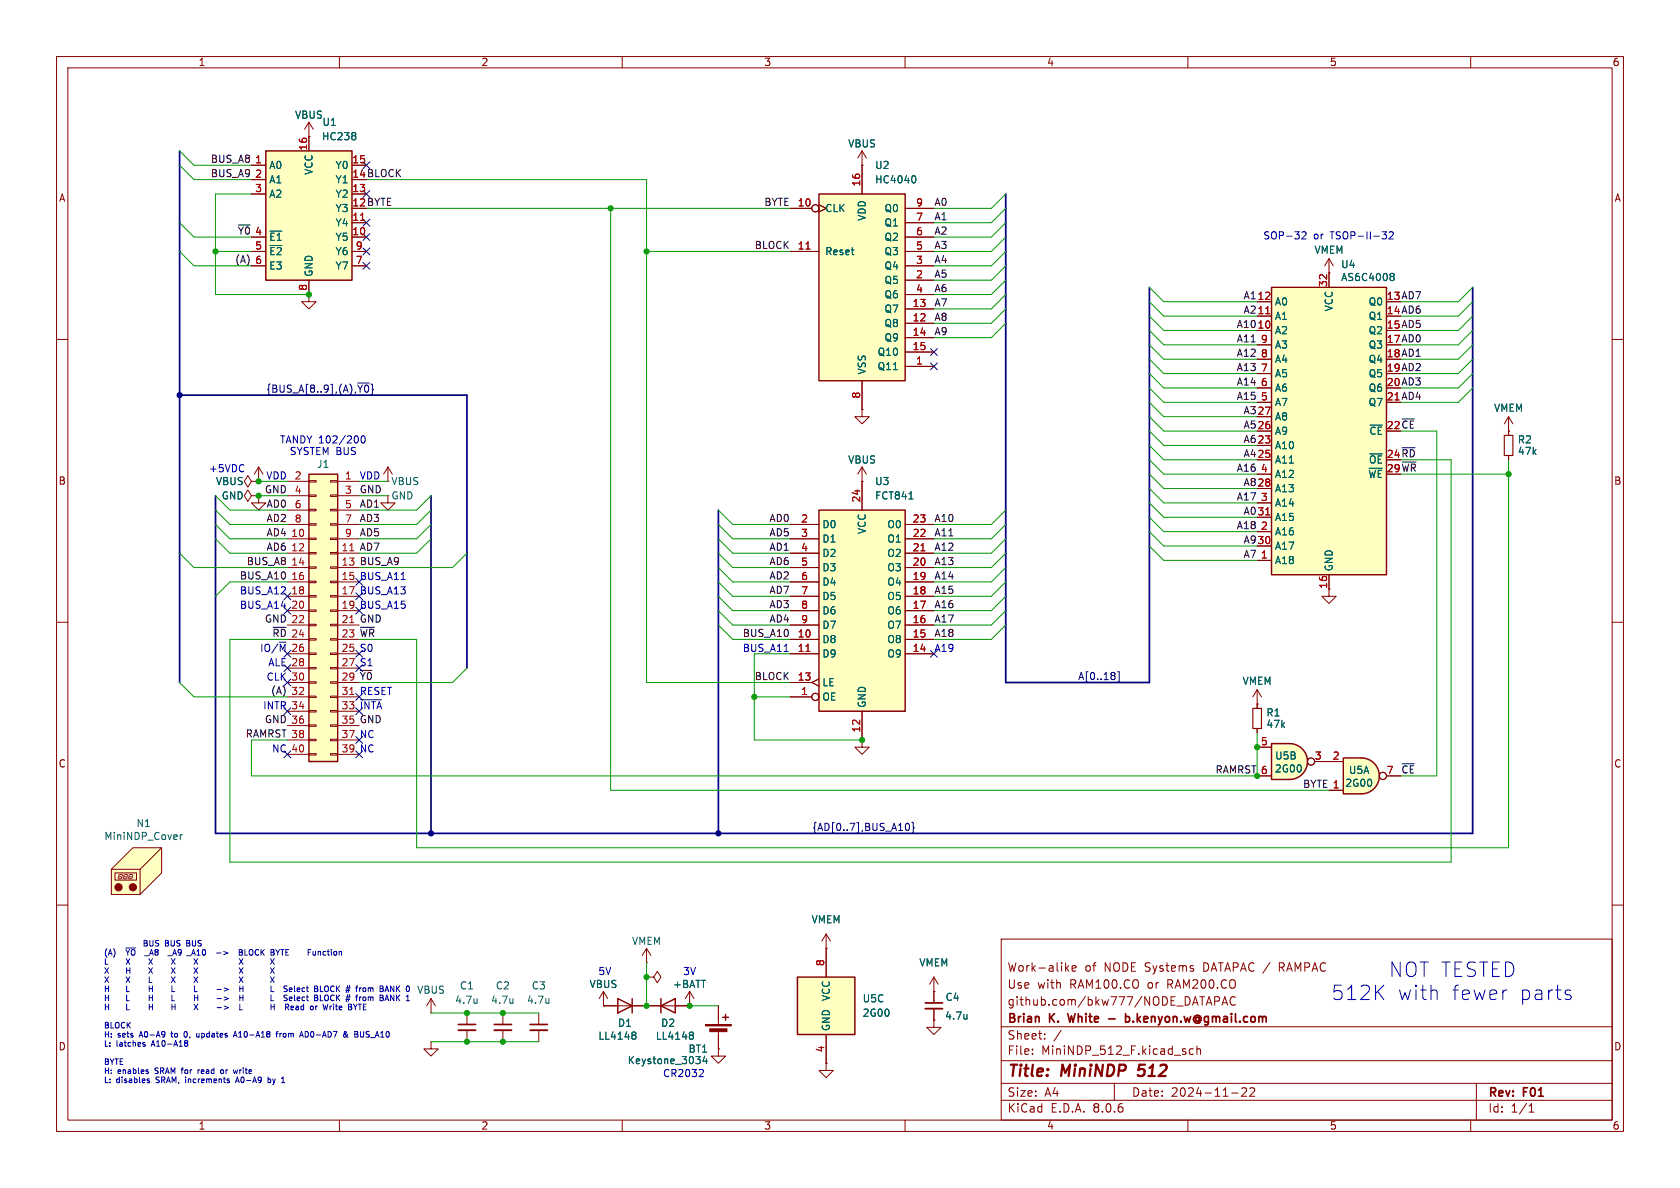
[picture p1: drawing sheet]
<svg xmlns="http://www.w3.org/2000/svg" width="297mm" height="210mm" viewBox="0 0 297 210" stroke-linecap="round" stroke-linejoin="round" font-family="sans-serif">
<defs><g id="words">
<g font-size="3.5" fill="#0000c2">
<text x="245.5" y="172.9">NOT TESTED</text>
<text x="235.4" y="177">512K</text>
<text x="247" y="177">with</text>
<text x="256.5" y="177">fewer</text>
<text x="268.5" y="177">parts</text>
</g>
<g font-size="2.8" fill="#840000">
<text x="178" y="190.9">Title:</text>
<text x="187.7" y="190.9">MiniNDP</text>
<text x="202.1" y="190.9">512</text>
</g>
<g font-size="2.1" fill="#840000">
<text x="178" y="172">Work-alike</text>
<text x="191.7" y="172">of</text>
<text x="195.2" y="172">NODE Systems</text>
<text x="213" y="172">DATAPAC /</text>
<text x="226.7" y="172">RAMPAC</text>
<text x="178" y="178">github.com/bkw777/NODE_DATAPAC</text>
<text x="178" y="175">Use</text>
<text x="183.4" y="175">with</text>
<text x="189.2" y="175">RAM100.CO</text>
<text x="203" y="175">or</text>
<text x="206.6" y="175">RAM200.CO</text>
<text x="178" y="184">Sheet:</text>
<text x="178" y="181.2">Brian</text>
<text x="185.6" y="181.2">K.</text>
<text x="189.6" y="181.2">White</text>
<text x="200.8" y="181.2">b.kenyon.w@gmail.com</text>
<text x="178" y="186.7">File:</text>
<text x="184.1" y="186.7">MiniNDP_512_F.kicad_sch</text>
<text x="178" y="196.9">KiCad</text>
<text x="178" y="194.1">Size:</text>
<text x="184.7" y="194.1">A4</text>
<text x="185.7" y="196.9">E.D.A.</text>
<text x="193.3" y="196.9">8.0.6</text>
<text x="200" y="194.1">Date:</text>
<text x="207" y="194.1">2024-11-22</text>
<text x="263" y="194.3">Rev:</text>
<text x="263" y="196.9">Id:</text>
<text x="267.1" y="196.9">1/1</text>
<text x="269.4" y="194.3">F01</text>
</g>
<g font-size="1.8" fill="#840000">
<text x="35" y="11.9">1</text>
<text x="85" y="11.9">2</text>
<text x="135" y="11.9">3</text>
<text x="185" y="11.9">4</text>
<text x="235" y="11.9">5</text>
<text x="285" y="11.9">6</text>
<text x="10.3" y="35.9">A</text>
<text x="62.2" y="31.5">14 BLOCK</text>
<text x="285.3" y="35.9">A</text>
<text x="62.2" y="36.6">12 BYTE</text>
<text x="245.1" y="53.1">13 AD7</text>
<text x="245.1" y="55.6">14 AD6</text>
<text x="245.1" y="58.2">15 AD5</text>
<text x="245.1" y="60.7">17 AD0</text>
<text x="245.1" y="63.2">18 AD1</text>
<text x="245.1" y="65.8">19 AD2</text>
<text x="245.1" y="68.3">20 AD3</text>
<text x="245.1" y="75.9">22 ~{CE}</text>
<text x="245.1" y="81">24 ~{RD}</text>
<text x="245.1" y="83.6">29 ~{WR}</text>
<text x="10.3" y="85.9">B</text>
<text x="285.3" y="85.9">B</text>
<text x="234.7" y="104.2" transform="rotate(-90 234.7 104.2)">16</text>
<text x="10.3" y="135.9">C</text>
<text x="285.3" y="135.9">C</text>
<text x="10.3" y="185.9">D</text>
<text x="285.3" y="185.9">D</text>
<text x="35" y="199.9">1</text>
<text x="85" y="199.9">2</text>
<text x="135" y="199.9">3</text>
<text x="185" y="199.9">4</text>
<text x="235" y="199.9">5</text>
<text x="285" y="199.9">6</text>
</g>
<g font-size="1.8" fill="#006464">
<text x="52.1" y="21.2">VBUS</text>
<text x="56.9" y="22.5">U1</text>
<text x="56.8" y="25">HC238</text>
<text x="149.8" y="26.3">VBUS</text>
<text x="47.5" y="30.1">A0</text>
<text x="47.5" y="32.6">A1</text>
<text x="47.5" y="35.2">A2</text>
<text x="55.5" y="31" transform="rotate(-90 55.5 31)">VCC</text>
<text x="59.2" y="35.2">Y2</text>
<text x="59.2" y="32.6">Y1</text>
<text x="59.2" y="30.1">Y0</text>
<text x="154.6" y="30.1">U2</text>
<text x="154.6" y="32.6">HC4040</text>
<text x="59.2" y="40.2">Y4</text>
<text x="59.2" y="37.7">Y3</text>
<text x="145.8" y="37.7">CLK</text>
<text x="153.3" y="39.1" transform="rotate(-90 153.3 39.1)">VDD</text>
<text x="156.3" y="40.2">Q1</text>
<text x="156.3" y="37.7">Q0</text>
<text x="47.5" y="42.8">~{E1}</text>
<text x="47.5" y="45.3">~{E2}</text>
<text x="47.5" y="47.9">E3</text>
<text x="59.2" y="42.8">Y5</text>
<text x="59.2" y="47.9">Y7</text>
<text x="59.2" y="45.3">Y6</text>
<text x="145.8" y="45.3">Reset</text>
<text x="156.3" y="47.9">Q4</text>
<text x="156.3" y="45.3">Q3</text>
<text x="156.3" y="42.8">Q2</text>
<text x="232.3" y="45.1">VMEM</text>
<text x="237" y="47.6">U4</text>
<text x="55.5" y="49" transform="rotate(-90 55.5 49)">GND</text>
<text x="156.3" y="50.4">Q5</text>
<text x="156.3" y="52.9">Q6</text>
<text x="237" y="49.9">AS6C4008</text>
<text x="156.3" y="58">Q8</text>
<text x="156.3" y="55.5">Q7</text>
<text x="225.3" y="59.3">A2</text>
<text x="225.3" y="56.7">A1</text>
<text x="225.3" y="54.2">A0</text>
<text x="235.8" y="55.1" transform="rotate(-90 235.8 55.1)">VCC</text>
<text x="241.9" y="54.2">Q0</text>
<text x="241.9" y="56.7">Q1</text>
<text x="241.9" y="59.3">Q2</text>
<text x="155.1" y="65.6">Q11</text>
<text x="155.1" y="63.1">Q10</text>
<text x="156.3" y="60.6">Q9</text>
<text x="225.3" y="64.4">A4</text>
<text x="225.3" y="61.8">A3</text>
<text x="241.9" y="61.8">Q3</text>
<text x="241.9" y="64.4">Q4</text>
<text x="153.3" y="66.3" transform="rotate(-90 153.3 66.3)">VSS</text>
<text x="225.3" y="72">A7</text>
<text x="225.3" y="69.4">A6</text>
<text x="225.3" y="66.9">A5</text>
<text x="241.9" y="66.9">Q5</text>
<text x="241.9" y="69.4">Q6</text>
<text x="241.9" y="72">Q7</text>
<text x="225.3" y="77.1">A9</text>
<text x="225.3" y="74.5">A8</text>
<text x="242" y="77.1">~{CE}</text>
<text x="264" y="73">VMEM</text>
<text x="56" y="82.9">J1</text>
<text x="149.8" y="82.1">VBUS</text>
<text x="225.3" y="79.6">A10</text>
<text x="225.3" y="82.1">A11</text>
<text x="241.9" y="82.1">~{OE}</text>
<text x="268.2" y="78.6">R2</text>
<text x="268.2" y="80.6">47k</text>
<text x="38.1" y="86">VBUS</text>
<text x="39.1" y="88.5">GND</text>
<text x="69.1" y="88.5">GND</text>
<text x="69.1" y="86">VBUS</text>
<text x="154.6" y="86">U3</text>
<text x="154.6" y="88.5">FCT841</text>
<text x="225.3" y="87.2">A13</text>
<text x="225.3" y="89.8">A14</text>
<text x="225.3" y="84.7">A12</text>
<text x="241.8" y="84.7">~{WE}</text>
<text x="145.3" y="93.6">D0</text>
<text x="153.3" y="94.5" transform="rotate(-90 153.3 94.5)">VCC</text>
<text x="156.8" y="93.6">O0</text>
<text x="225.3" y="94.8">A16</text>
<text x="225.3" y="92.3">A15</text>
<text x="145.3" y="96.1">D1</text>
<text x="145.3" y="98.7">D2</text>
<text x="145.3" y="101.2">D3</text>
<text x="156.8" y="101.2">O3</text>
<text x="156.8" y="98.7">O2</text>
<text x="156.8" y="96.1">O1</text>
<text x="225.3" y="99.9">A18</text>
<text x="225.3" y="97.4">A17</text>
<text x="235.8" y="101.1" transform="rotate(-90 235.8 101.1)">GND</text>
<text x="145.3" y="103.7">D4</text>
<text x="145.3" y="106.3">D5</text>
<text x="156.8" y="106.3">O5</text>
<text x="156.8" y="103.7">O4</text>
<text x="145.3" y="113.9">D8</text>
<text x="145.3" y="108.8">D6</text>
<text x="145.3" y="111.4">D7</text>
<text x="156.8" y="113.9">O8</text>
<text x="156.8" y="111.4">O7</text>
<text x="156.8" y="108.8">O6</text>
<text x="145.3" y="116.4">D9</text>
<text x="156.8" y="116.4">O9</text>
<text x="145.3" y="124.1">OE</text>
<text x="145.3" y="121.5">LE</text>
<text x="153.3" y="125.2" transform="rotate(-90 153.3 125.2)">GND</text>
<text x="219.6" y="121.3">VMEM</text>
<text x="223.8" y="126.8">R1</text>
<text x="223.8" y="128.9">47k</text>
<text x="225.3" y="136.8">2G00</text>
<text x="225.3" y="134.5">U5B</text>
<text x="238.4" y="137">U5A</text>
<text x="237.7" y="139.3">2G00</text>
<text x="18.3" y="148.7">MiniNDP_Cover</text>
<text x="24" y="146.4">N1</text>
<text x="111.6" y="167.2">VMEM</text>
<text x="143.4" y="163.4">VMEM</text>
<text x="162.4" y="171">VMEM</text>
<text x="73.6" y="175.9">VBUS</text>
<text x="80.4" y="177.6">4.7u</text>
<text x="81.2" y="175.1">C1</text>
<text x="86.7" y="177.6">4.7u</text>
<text x="87.6" y="175.1">C2</text>
<text x="93.1" y="177.6">4.7u</text>
<text x="93.9" y="175.1">C3</text>
<text x="104.1" y="174.9">VBUS</text>
<text x="118.9" y="174.9">+BATT</text>
<text x="146.9" y="177.1" transform="rotate(-90 146.9 177.1)">VCC</text>
<text x="152.4" y="179.9">2G00</text>
<text x="152.4" y="177.4">U5C</text>
<text x="167.1" y="177.1">C4</text>
<text x="105.7" y="184">LL4148</text>
<text x="109.1" y="181.7">D1</text>
<text x="115.8" y="184">LL4148</text>
<text x="116.8" y="181.7">D2</text>
<text x="146.9" y="182.4" transform="rotate(-90 146.9 182.4)">GND</text>
<text x="167" y="180.4">4.7u</text>
<text x="110.9" y="188.3">Keystone_3034</text>
<text x="121.6" y="186.3">BT1</text>
</g>
<g font-size="1.8" fill="#0f0f0f">
<text x="37.2" y="28.9">BUS_A8</text>
<text x="37.2" y="31.4">BUS_A9</text>
<text x="41.9" y="41.6">~{Y0}</text>
<text x="135" y="36.5">BYTE</text>
<text x="165.1" y="39">A1</text>
<text x="165.1" y="41.6">A2</text>
<text x="165.1" y="36.5">A0</text>
<text x="41.5" y="46.6">(A) 6</text>
<text x="133.3" y="44.1">BLOCK</text>
<text x="165.1" y="46.6">A4</text>
<text x="165.1" y="44.1">A3</text>
<text x="165.1" y="51.7">A6</text>
<text x="165.1" y="49.2">A5</text>
<text x="219.7" y="53">A112</text>
<text x="165.1" y="56.8">A8</text>
<text x="165.1" y="59.3">A9</text>
<text x="165.1" y="54.3">A7</text>
<text x="218.5" y="58.1">A10</text>
<text x="219.7" y="55.5">A211</text>
<text x="218.5" y="65.7">A13</text>
<text x="218.5" y="60.6">A11</text>
<text x="218.5" y="63.2">A12</text>
<text x="218.5" y="70.8">A15</text>
<text x="218.5" y="68.2">A14</text>
<text x="219.7" y="73.3">A327</text>
<text x="219.7" y="75.9">A526</text>
<text x="218.5" y="83.5">A16</text>
<text x="219.7" y="78.4">A623</text>
<text x="219.7" y="80.9">A425</text>
<text x="46.7" y="87.3">GND</text>
<text x="47" y="89.8">AD0</text>
<text x="63.5" y="87.3">GND</text>
<text x="63.5" y="89.8">AD1</text>
<text x="218.5" y="88.6">A17</text>
<text x="219.7" y="86">A828</text>
<text x="47" y="92.4">AD2</text>
<text x="47" y="94.9">AD4</text>
<text x="63.5" y="94.9">AD5</text>
<text x="63.5" y="92.4">AD3</text>
<text x="135.9" y="94.9">AD5</text>
<text x="135.9" y="92.4">AD0</text>
<text x="165.1" y="94.9">A11</text>
<text x="165.1" y="92.4">A10</text>
<text x="218.5" y="93.6">A18</text>
<text x="219.7" y="91.1">A031</text>
<text x="43.5" y="100">BUS_A8</text>
<text x="47" y="97.4">AD6</text>
<text x="63.5" y="97.4">AD7</text>
<text x="63.5" y="100">BUS_A9</text>
<text x="135.9" y="100">AD6</text>
<text x="135.9" y="97.4">AD1</text>
<text x="165.1" y="97.4">A12</text>
<text x="165.1" y="100">A13</text>
<text x="219.7" y="98.7">A7</text>
<text x="219.7" y="96.2">A930</text>
<text x="42.3" y="102.5">BUS_A10</text>
<text x="135.9" y="102.5">AD2</text>
<text x="135.9" y="105.1">AD7</text>
<text x="135.9" y="107.6">AD3</text>
<text x="165.1" y="102.5">A14</text>
<text x="165.1" y="105.1">A15</text>
<text x="165.1" y="107.6">A16</text>
<text x="46.7" y="110.1">GND 22</text>
<text x="63.5" y="112.7">~{WR}</text>
<text x="63.5" y="110.1">GND</text>
<text x="131.2" y="112.7">BUS_A10</text>
<text x="135.9" y="110.1">AD4</text>
<text x="165.1" y="110.1">A17</text>
<text x="165.1" y="112.7">A18</text>
<text x="47.8" y="122.8">(A) 32</text>
<text x="63.5" y="120.3">~{Y0}</text>
<text x="133.3" y="120.3">BLOCK</text>
<text x="43.3" y="130.5">RAMRST 38</text>
<text x="46.7" y="127.9">GND 36</text>
<text x="63.5" y="127.9">GND</text>
<text x="214.8" y="136.8">RAMRST</text>
<text x="247.6" y="136.8">~{CE}</text>
<text x="230.3" y="139.4">BYTE 1</text>
</g>
<g font-size="1.8" fill="#a90000">
<text x="45" y="29">1</text>
<text x="54.4" y="26.7" transform="rotate(-90 54.4 26.7)">16</text>
<text x="62.2" y="29">15</text>
<text x="45" y="31.5">2</text>
<text x="45" y="34">3</text>
<text x="62.2" y="34">13</text>
<text x="62.2" y="31.5">14</text>
<text x="152.1" y="33.1" transform="rotate(-90 152.1 33.1)">16</text>
<text x="45" y="41.7">4</text>
<text x="62.2" y="41.7">10</text>
<text x="62.2" y="39.1">11</text>
<text x="62.2" y="36.6">12</text>
<text x="140.9" y="36.6">10</text>
<text x="161.9" y="41.7">6</text>
<text x="161.9" y="39.1">7</text>
<text x="161.9" y="36.6">9</text>
<text x="45" y="44.2">5</text>
<text x="45" y="46.7">6</text>
<text x="62.8" y="46.7">7</text>
<text x="62.8" y="44.2">9</text>
<text x="140.9" y="44.2">11</text>
<text x="161.9" y="46.7">3</text>
<text x="161.9" y="44.2">5</text>
<text x="54.4" y="51.5" transform="rotate(-90 54.4 51.5)">8</text>
<text x="161.9" y="49.3">2</text>
<text x="161.9" y="51.8">4</text>
<text x="222.2" y="53.1">12</text>
<text x="234.7" y="50.8" transform="rotate(-90 234.7 50.8)">32</text>
<text x="245.1" y="53.1">13</text>
<text x="161.2" y="56.9">12</text>
<text x="161.2" y="54.4">13</text>
<text x="161.2" y="59.4">14</text>
<text x="222.2" y="58.2">10</text>
<text x="222.2" y="55.6">11</text>
<text x="245.1" y="55.6">14</text>
<text x="245.1" y="58.2">15</text>
<text x="161.2" y="62">15</text>
<text x="161.9" y="64.5">1</text>
<text x="222.8" y="65.8">7</text>
<text x="222.8" y="63.2">8</text>
<text x="222.8" y="60.7">9</text>
<text x="245.1" y="60.7">17</text>
<text x="245.1" y="63.2">18</text>
<text x="245.1" y="65.8">19</text>
<text x="152.1" y="70.6" transform="rotate(-90 152.1 70.6)">8</text>
<text x="222.8" y="70.9">5</text>
<text x="222.8" y="68.3">6</text>
<text x="245.1" y="70.9">21 AD4</text>
<text x="245.1" y="68.3">20</text>
<text x="245.1" y="70.9">21</text>
<text x="222.2" y="75.9">26</text>
<text x="222.2" y="73.4">27</text>
<text x="245.1" y="75.9">22</text>
<text x="222.2" y="78.5">23</text>
<text x="222.2" y="81">25</text>
<text x="222.8" y="83.6">4</text>
<text x="245.1" y="81">24</text>
<text x="245.1" y="83.6">29</text>
<text x="52" y="84.8">2</text>
<text x="52" y="87.4">4</text>
<text x="52" y="89.9">6</text>
<text x="60.9" y="84.8">1</text>
<text x="60.9" y="87.4">3</text>
<text x="60.9" y="89.9">5</text>
<text x="152.1" y="88.9" transform="rotate(-90 152.1 88.9)">24</text>
<text x="222.2" y="86.1">28</text>
<text x="222.8" y="88.6">3</text>
<text x="51.4" y="95">10</text>
<text x="52" y="92.5">8</text>
<text x="60.9" y="92.5">7</text>
<text x="60.9" y="95">9</text>
<text x="141.5" y="92.5">2</text>
<text x="141.5" y="95">3</text>
<text x="161.2" y="95">22</text>
<text x="161.2" y="92.5">23</text>
<text x="222.2" y="91.2">31</text>
<text x="222.8" y="93.7">2</text>
<text x="51.4" y="97.5">12</text>
<text x="51.4" y="100.1">14</text>
<text x="60.3" y="97.5">11</text>
<text x="60.3" y="100.1">13</text>
<text x="141.5" y="97.5">4</text>
<text x="141.5" y="100.1">5</text>
<text x="161.2" y="100.1">20</text>
<text x="161.2" y="97.5">21</text>
<text x="222.2" y="96.3">30</text>
<text x="222.8" y="98.8">1</text>
<text x="51.4" y="102.6">16</text>
<text x="51.4" y="105.2">18</text>
<text x="51.4" y="107.7">20</text>
<text x="60.3" y="102.6">15</text>
<text x="60.3" y="105.2">17</text>
<text x="60.3" y="107.7">19</text>
<text x="141.5" y="102.6">6</text>
<text x="141.5" y="105.2">7</text>
<text x="141.5" y="107.7">8</text>
<text x="161.2" y="107.7">17</text>
<text x="161.2" y="105.2">18</text>
<text x="161.2" y="102.6">19</text>
<text x="51.4" y="112.8">24</text>
<text x="60.3" y="110.2">21</text>
<text x="60.3" y="112.8">23</text>
<text x="140.9" y="112.8">10</text>
<text x="141.5" y="110.2">9</text>
<text x="161.2" y="112.8">15</text>
<text x="161.2" y="110.2">16</text>
<text x="60.3" y="115.3">25</text>
<text x="60.3" y="117.9">27</text>
<text x="140.9" y="115.3">11</text>
<text x="161.2" y="115.3">14</text>
<text x="60.3" y="120.4">29</text>
<text x="60.3" y="122.9">31</text>
<text x="60.3" y="125.5">33</text>
<text x="140.9" y="120.4">13</text>
<text x="141.5" y="122.9">1</text>
<text x="60.3" y="128">35</text>
<text x="60.3" y="130.6">37</text>
<text x="152.1" y="129.6" transform="rotate(-90 152.1 129.6)">12</text>
<text x="222.8" y="131.8">5</text>
<text x="60.3" y="133.1">39</text>
<text x="222.8" y="136.9">6</text>
<text x="232.3" y="134.4">3</text>
<text x="235.5" y="134.4">2</text>
<text x="245" y="136.9">7</text>
<text x="235.5" y="139.4">1</text>
<text x="145.8" y="170.9" transform="rotate(-90 145.8 170.9)">8</text>
<text x="145.8" y="186.1" transform="rotate(-90 145.8 186.1)">4</text>
</g>
<g font-size="1.8" fill="#0000c2">
<text x="223.2" y="42.5">SOP-32</text>
<text x="232.2" y="42.5">or</text>
<text x="235.3" y="42.5">TSOP-II-32</text>
<text x="36.8" y="83.6">+5VDC</text>
<text x="49.4" y="78.5">TANDY 102/200</text>
<text x="51.1" y="80.5">SYSTEM BUS</text>
<text x="47" y="84.8">VDD</text>
<text x="63.5" y="84.8">VDD</text>
<text x="42.3" y="105.2">BUS_A12</text>
<text x="42.3" y="107.7">BUS_A14</text>
<text x="63.5" y="105.2">BUS_A13</text>
<text x="63.5" y="102.6">BUS_A11</text>
<text x="63.5" y="107.7">BUS_A15</text>
<text x="48.1" y="112.7">~{RD}</text>
<text x="47.3" y="117.9">ALE 28</text>
<text x="63.5" y="117.9">S1</text>
<text x="63.5" y="115.3">S0</text>
<text x="131.2" y="115.3">BUS_A11</text>
<text x="165.1" y="115.3">A19</text>
<text x="46.4" y="125.5">INTR 34</text>
<text x="47" y="120.4">CLK 30</text>
<text x="63.5" y="125.5">~{INTA}</text>
<text x="63.5" y="122.9">RESET</text>
<text x="63.5" y="130.6">NC</text>
<text x="48" y="133.1">NC 40</text>
<text x="63.5" y="133.1">NC</text>
<text x="105.7" y="172.6">5V</text>
<text x="120.7" y="172.6">3V</text>
<text x="117.1" y="190.6">CR2032</text>
</g>
<g font-size="1.8" fill="#000084">
<text x="47" y="69.5">{BUS_A[8..9],(A),~{Y0}}</text>
<text x="45.9" y="115.3">IO/~{M}26</text>
<text x="190.5" y="120.3">A[0..18]</text>
<text x="143.5" y="147">{AD[0..7],BUS_A10}</text>
</g>
<g font-size="1.4" fill="#0000c2">
<text x="27.5" y="167.4">BUS</text>
<text x="31.5" y="167.4">BUS</text>
<text x="35.5" y="167.4">BUS</text>
<text x="18.3" y="169">(A) ~{YO}</text>
<text x="18.3" y="170.6">L X X X X X</text>
<text x="18.3" y="172.2">X H X X X X</text>
<text x="18.3" y="173.8">X X L X X X</text>
<text x="26" y="169">_A8</text>
<text x="30.6" y="169">_A9</text>
<text x="34.2" y="169">_A10</text>
<text x="39.8" y="169">-&gt;</text>
<text x="44.3" y="169">BLOCK</text>
<text x="48.1" y="170.6">X</text>
<text x="48.1" y="172.2">X</text>
<text x="48.1" y="173.8">X</text>
<text x="50.1" y="169">BYTE</text>
<text x="57.7" y="169">Function</text>
<text x="18.3" y="175.4">H L H L L -&gt;</text>
<text x="18.3" y="177">H L H L H -&gt;</text>
<text x="18.3" y="178.6">H L H H X -&gt;</text>
<text x="42.6" y="175.4">H</text>
<text x="42.6" y="177">H</text>
<text x="42.6" y="178.6">L</text>
<text x="48.4" y="178.6">H</text>
<text x="51.2" y="175.4">Select</text>
<text x="51.2" y="177">Select</text>
<text x="51.5" y="178.6">Read</text>
<text x="56.1" y="178.6">or</text>
<text x="56.9" y="175.4">BLOCK</text>
<text x="56.9" y="177">BLOCK</text>
<text x="58.7" y="178.6">Write</text>
<text x="62.7" y="175.4">#</text>
<text x="62.7" y="177">#</text>
<text x="63.4" y="178.6">BYTE</text>
<text x="64.7" y="175.4">from</text>
<text x="64.7" y="177">from</text>
<text x="69.2" y="175.4">BANK</text>
<text x="69.2" y="177">BANK</text>
<text x="18.3" y="181.9">BLOCK</text>
<text x="18.3" y="183.5">H:</text>
<text x="18.3" y="185.1">L:</text>
<text x="20.6" y="185.1">latches</text>
<text x="20.8" y="183.5">sets</text>
<text x="24.9" y="183.5">A0-A9</text>
<text x="27" y="185.1">A10-A18</text>
<text x="30.8" y="183.5">to</text>
<text x="33.3" y="183.5">0,</text>
<text x="35.7" y="183.5">updates</text>
<text x="42.6" y="183.5">A10-A18</text>
<text x="50.4" y="183.5">from</text>
<text x="54.8" y="183.5">AD0-AD7</text>
<text x="62.7" y="183.5">&amp;</text>
<text x="65" y="183.5">BUS_A10</text>
<text x="18.3" y="188.3">BYTE</text>
<text x="18.3" y="189.9">H:</text>
<text x="18.3" y="191.5">L:</text>
<text x="20.6" y="191.5">disables</text>
<text x="20.8" y="189.9">enables</text>
<text x="27.6" y="189.9">SRAM for</text>
<text x="27.8" y="191.5">SRAM,</text>
<text x="33.3" y="191.5">increments</text>
<text x="35.7" y="189.9">read</text>
<text x="40" y="189.9">or</text>
<text x="42.5" y="191.5">A0-A9</text>
<text x="42.5" y="189.9">write</text>
<text x="48.3" y="191.5">by</text>
</g>
<text font-size="1.4" fill="#006464" x="74.1" y="175.4">0</text>
</g></defs>
<g fill="none" stroke="#840000" stroke-width=".18">
<path d="M10 10h277v190h-277zM12 12h273v186h-273zM60 10v2M110 10v2M160 10v2M210 10v2M260 10v2M10 60h2M285 60h2M44.4 85.1l-.6-1-.6 1 .6 1 .6-1h1.3M45.7 85.1h.1M10 110h2"/>
<path d="M285 110h2M10 160h2M285 160h2M177 166h108v32h-108zM188.5 171.1l.5 .6M189 170.7l-.6 .6M189.5 171.2l.7-.1v-.3l-.5-.1-.2 .2 .1 .7h.6M214.7 177l.8-.1 .1-.2-.1-.4-.2-.1h-.6v1.5M216 177.7l.5-1.5 .5 1.5M216.2 177.3h.7M218.4 176.3a.6 .6 0 0 0-.8 0 .6 .6 0 0 0-.1 .8 .56 .56 0 0 0 .2 .5 .56 .56 0 0 0 .7 0M60 198v2"/>
<path d="M110 198v2M160 198v2M177 194.5h108M177 191.5h108M177 187.5h108M177 181.5h108M182.5 186.3v.1M182.5 185.5v.1M184.7 183.6v.1M184.7 182.8v.1M187.6 182.1l-1.3 2M197 191.5v3"/>
<path d="M210 198v2M211 185.5l-.5-.1-.3 .3v.4l.2 .2h.6M211.6 185.5l.2-.1 .4 .1v.9M211.6 184.9v1.5M217.7 193.2h1.2M219.5 192.4l.6-.1 .2 .1 .1 .3-.9 1.1h.9M221 192.4l.5-.1 .2 .1 .1 .3-.9 1.1h.9M260 198v2M261 191.5v6.5M270.3 196.6h.9M270.3 195.5l.4-.4v1.5"/>
</g>
<path d="M201.1 190l.3 .2M201.5 188.2l-.3 1 .1-.1" fill="none" stroke="#840000" stroke-width=".4"/>
<path d="M188.8 179.2l.3 1.5M199 179.2v1.5M199 179.8l.4-.1 .3 .3v.4l-.1 .2h-.6M196 180.1h1.1" fill="none" stroke="#840000" stroke-width=".3"/>
<path d="M54.6 83.8h5.1v50.8h-5.1z" fill="#ffffc2"/>
<g fill="none" stroke="#840000" stroke-width=".18">
<path d="M54.6 24.1h.1M54.6 21.6l-.8 1.3M54.6 21.6v2.5M54.6 21.6l.8 1.3M266.7 76.2v.8M50.8 85.1h3.8M50.8 95.3h3.8M50.8 97.8h3.8M50.8 87.6h3.8M50.8 90.2h3.8M50.8 92.7h3.8M54.6 97.7h1.3v.2h-1.3z"/>
<path d="M54.6 95.1h1.3v.3h-1.3zM54.6 92.6h1.3v.2h-1.3zM54.6 90h1.3v.3h-1.3zM54.6 87.5h1.3v.3h-1.3zM54.6 85h1.3v.2h-1.3zM58.4 97.7h1.3v.2h-1.3zM58.4 95.1h1.3v.3h-1.3zM58.4 92.6h1.3v.2h-1.3zM58.4 90h1.3v.3h-1.3zM58.4 87.5h1.3v.3h-1.3zM58.4 85h1.3v.2h-1.3zM59.7 85.1h3.8"/>
<path d="M59.7 95.3h3.8M59.7 97.8h3.8M59.7 87.6h3.8M59.7 90.2h3.8M59.7 92.7h3.8M266.7 80.5v.8M50.8 100.3h3.8M50.8 102.9h3.8M50.8 105.4h3.8M50.8 108h3.8M50.8 110.5h3.8M50.8 113h3.8"/>
<path d="M50.8 115.6h3.8M50.8 118.1h3.8M54.6 118h1.3v.2h-1.3zM54.6 115.4h1.3v.3h-1.3zM54.6 112.9h1.3v.3h-1.3zM54.6 110.4h1.3v.2h-1.3zM54.6 107.8h1.3v.3h-1.3zM54.6 105.3h1.3v.2h-1.3zM54.6 102.7h1.3v.3h-1.3zM54.6 100.2h1.3v.3h-1.3zM58.4 118h1.3v.2h-1.3zM58.4 115.4h1.3v.3h-1.3z"/>
<path d="M58.4 112.9h1.3v.3h-1.3zM58.4 110.4h1.3v.2h-1.3zM58.4 107.8h1.3v.3h-1.3zM58.4 105.3h1.3v.2h-1.3zM58.4 102.7h1.3v.3h-1.3zM58.4 100.2h1.3v.3h-1.3zM59.7 100.3h3.8M59.7 102.9h3.8M59.7 105.4h3.8M59.7 108h3.8M59.7 110.5h3.8M59.7 113h3.8"/>
<path d="M59.7 115.6h3.8M59.7 118.1h3.8M50.8 120.7h3.8M50.8 123.2h3.8M50.8 125.7h3.8M50.8 128.3h3.8M50.8 130.8h3.8M50.8 133.4h3.8M54.6 133.2h1.3v.3h-1.3zM54.6 130.7h1.3v.2h-1.3zM54.6 128.1h1.3v.3h-1.3zM54.6 125.6h1.3v.3h-1.3z"/>
<path d="M54.6 123.1h1.3v.2h-1.3zM54.6 120.5h1.3v.3h-1.3zM58.4 133.2h1.3v.3h-1.3zM58.4 130.7h1.3v.2h-1.3zM58.4 128.1h1.3v.3h-1.3zM58.4 125.6h1.3v.3h-1.3zM58.4 123.1h1.3v.2h-1.3zM58.4 120.5h1.3v.3h-1.3zM59.7 120.7h3.8M59.7 123.2h3.8M59.7 125.7h3.8M59.7 128.3h3.8"/>
<path d="M59.7 130.8h3.8M59.7 133.4h3.8"/>
</g>
<path d="M54.6 83.8h5.1v50.8h-5.1z" fill="none" stroke="#840000" stroke-width=".25"/>
<path d="M61.8 97.4h.8M61.8 110.1h.8M61.8 122.8h.8" fill="none" stroke="#a90000" stroke-width=".18"/>
<path d="M265.9 77h1.6v3.5h-1.6z" fill="none" stroke="#840000" stroke-width=".2"/>
<path d="M141 172.7h10.1v10.2h-10.1z" fill="#ffffc2"/>
<path d="M109.2 176.5l2.6 1.3-2.6 1.3zM111.8 176.5v2.6M141 172.7h10.1v10.2h-10.1z" fill="none" stroke="#840000" stroke-width=".25"/>
<g fill="none" stroke="#840000" stroke-width=".18">
<path d="M76.2 179.1h.1M76.2 176.5l-.8 1.3M76.2 176.5v2.6M76.2 176.5l.8 1.3M106.7 177.8h.1M106.7 175.3l-.8 1.2M106.7 175.3v2.5M106.7 175.3l.7 1.2M106.7 177.8h7.6M146 167.6v5.1M76.2 184.2v1.2h1.3l-1.3 1.3-1.3-1.3h1.3M76.2 184.2h.1"/>
<path d="M146 182.9v5.1"/>
</g>
<path d="M111.9 182.4h.3l.2 .3-.2 .3M111.9 183h.3M112.2 183l.2 .2v.3l-.2 .2h-.3" fill="none" stroke="#006464" stroke-width=".18"/>
<path d="M47 26.7h15.2v22.8h-15.2z" fill="#ffffc2"/>
<path d="M47 26.7h15.2v22.8h-15.2z" fill="none" stroke="#840000" stroke-width=".25"/>
<g fill="none" stroke="#840000" stroke-width=".18">
<path d="M44.4 29.2h2.6M44.4 34.3h2.6M44.4 31.8h2.6M54.6 24.1v2.6M62.2 29.2h2.6M62.2 39.4h2.6M62.2 34.3h2.6M44.4 41.9h2.6M44.4 44.5h2.6M44.4 47h2.6M54.6 52.1v1.2h1.3l-1.3 1.3-1.3-1.3h1.3M54.6 52.1h.1"/>
<path d="M54.6 49.5v2.6M62.2 41.9h2.6M62.2 44.5h2.6M62.2 47h2.6M152.4 72.4v1.3h1.3l-1.3 1.2-1.3-1.2h1.3M152.4 72.4h.1"/>
</g>
<path d="M63.7 39h.8" fill="none" stroke="#a90000" stroke-width=".18"/>
<path d="M62.8 23.6v.3M62.8 24.1v.5M47.7 40.9h2.1" fill="none" stroke="#006464" stroke-width=".18"/>
<path d="M23.5 149.9h5.1v4.4l-3.8 3.8h-5.1v-4.4z" fill="#ffffc2"/>
<g fill="none" stroke="#840000" stroke-width=".18">
<path d="M20.3 154.3h3.8v1.3h-3.8zM20.9 155v.2M21 155.3h.3M21 154.6v.3M21.1 155h.3M21.2 154.6h.3M21.5 155v.3M21.6 154.6v.3M21.8 155v.2M21.9 155.3h.4M21.9 154.6v.3M22 155h.3"/>
<path d="M22.1 154.6h.3M22.5 155l-.1 .3M22.6 154.6l-.1 .3M22.8 155l-.1 .2M22.8 155.3h.4M22.9 154.6l-.1 .3M22.9 155h.3M23 154.6h.3M23.4 155l-.1 .3M23.5 154.6l-.1 .3M23.5 149.9h5.1v4.4l-3.8 3.8h-5.1v-4.4zM24.8 153.7v4.4"/>
<path d="M28.6 149.9l-3.8 3.8h-5.1"/>
</g>
<g fill="#840000" stroke="#840000" stroke-width=".18">
<circle cx="21" cy="156.8" r=".63"/>
<circle cx="23.5" cy="156.8" r=".63"/>
</g>
<path d="M31.9 147.6v.8M32.2 147.6l-.3 .2" fill="none" stroke="#006464" stroke-width=".18"/>
<path d="M224.8 50.8h20.3v50.8h-20.3z" fill="#ffffc2"/>
<path d="M224.8 50.8h20.3v50.8h-20.3z" fill="none" stroke="#840000" stroke-width=".25"/>
<g fill="none" stroke="#840000" stroke-width=".18">
<path d="M222.2 58.4h2.6M222.2 55.9h2.6M222.2 53.3h2.6M234.9 48.3v2.5M222.2 78.7h2.6M222.2 76.2h2.6M222.2 73.7h2.6M222.2 71.1h2.6M222.2 68.6h2.6M222.2 66h2.6M222.2 63.5h2.6M222.2 61h2.6"/>
<path d="M222.2 99.1h2.6M222.2 94h2.6M222.2 81.3h2.6M222.2 86.4h2.6M222.2 88.9h2.6M222.2 96.5h2.6M222.2 91.4h2.6M222.2 83.8h2.6M234.9 101.6v2.5"/>
</g>
<path d="M223.8 55.5h.7M223.8 91h.7" fill="none" stroke="#a90000" stroke-width=".18"/>
<path d="M246 48.3h.2l.3 .3-.3 .3M246 48.9h.2M246.2 48.9l.3 .2v.3l-.2 .1-.3 .1" fill="none" stroke="#006464" stroke-width=".18"/>
<path d="M144.8 34.3h15.2v33h-15.2z" fill="#ffffc2"/>
<path d="M144.8 34.3h15.2v33h-15.2z" fill="none" stroke="#840000" stroke-width=".25"/>
<g fill="none" stroke="#840000" stroke-width=".18">
<path d="M139.7 36.8h3.8M144.8 36.2l1.2 .6-1.2 .7M152.4 29.2v5.1M160 36.8h5.1M160 39.4h5.1M139.7 44.5h5.1M160 44.5h5.1M160 57.2h5.1M160 54.6h5.1M160 59.7h5.1M160 49.5h5.1M160 47h5.1"/>
<path d="M160 52.1h5.1M160 41.9h5.1M152.4 67.3v5.1M160 64.8h5.1M160 62.2h5.1M68.6 82.6l.7 1.2M68.6 82.6v2.5M68.6 82.6l-.8 1.2"/>
<circle cx="144.1" cy="36.8" r=".63"/>
</g>
<path d="M142.5 44h.7" fill="none" stroke="#a90000" stroke-width=".18"/>
<path d="M161.6 31.1a.79 .79 0 0 1 0 1.2" fill="none" stroke="#006464" stroke-width=".18"/>
<path d="M144.8 90.2h15.2v35.5h-15.2z" fill="#ffffc2"/>
<path d="M144.8 90.2h15.2v35.5h-15.2z" fill="none" stroke="#840000" stroke-width=".25"/>
<g fill="none" stroke="#840000" stroke-width=".18">
<path d="M152.4 29.2h.1M152.4 26.7v2.5M152.4 26.7l-.8 1.2M152.4 26.7l.8 1.2M234.9 48.3h.1M234.9 45.7l-.7 1.3M234.9 45.7v2.6M234.9 45.7l.8 1.3M139.7 92.7h5.1M139.7 97.8h5.1M139.7 95.3h5.1M152.4 85.1v5.1"/>
<path d="M160 92.7h5.1M160 97.8h5.1M160 95.3h5.1M139.7 113h5.1M139.7 115.6h5.1M139.7 110.5h5.1M139.7 108h5.1M139.7 105.4h5.1M139.7 102.9h5.1M139.7 100.3h5.1M160 113h5.1M160 115.6h5.1"/>
<path d="M160 110.5h5.1M160 108h5.1M160 105.4h5.1M160 102.9h5.1M160 100.3h5.1M139.7 123.2h3.8M139.7 120.7h3.8M144.8 120l-1.3 .7 1.3 .6M152.4 125.7v5.1"/>
<circle cx="144.1" cy="123.2" r=".63"/>
</g>
<path d="M162.8 97.4h.7M142.5 115.2h.7" fill="none" stroke="#a90000" stroke-width=".18"/>
<path d="M160.7 88.2h.7" fill="none" stroke="#006464" stroke-width=".18"/>
<path d="M240.7 134a3.2 3.2 0 0 1 3.1 3.2 3.2 3.2 0 0 1-3.1 3.1z" fill="#ffffc2" stroke="#ffffc2" stroke-width=".18"/>
<path d="M237.5 134h3.2v6.3h-3.2z" fill="#ffffc2"/>
<path d="M237.5 134h3.2a3.2 3.2 0 0 1 3.1 3.2 3.2 3.2 0 0 1-3.1 3.1h-3.2z" fill="none" stroke="#840000" stroke-width=".25"/>
<g fill="none" stroke="#840000" stroke-width=".18">
<path d="M266.7 76.2h.1M266.7 73.7l-.8 1.2M266.7 73.7v2.5M266.7 73.7l.8 1.2M44.4 87.6l-.6-1-.6 1 .6 1 .6-1h1.3M45.7 87.6h.1M68.6 87.6v1.3h-1.3l1.3 1.3 1.2-1.3h-1.2M152.4 85.1h.1M152.4 82.6l-.8 1.2M152.4 82.6v2.5M152.4 82.6l.8 1.2M234.9 104.1v1.3h1.3l-1.3 1.3-1.2-1.3h1.2"/>
<path d="M222.2 124.5v.7M222.2 128.8v.7M234.9 139.7h2.6M234.9 134.6h2.6M245.1 137.2h2.5"/>
<circle cx="244.5" cy="137.2" r=".63"/>
</g>
<path d="M221.5 125.2h1.5v3.6h-1.5z" fill="none" stroke="#840000" stroke-width=".2"/>
<path d="M228 131.4a3.2 3.2 0 0 1 3.1 3.2 3.2 3.2 0 0 1-3.1 3.2z" fill="#ffffc2" stroke="#ffffc2" stroke-width=".18"/>
<path d="M224.8 131.4h3.2v6.4h-3.2z" fill="#ffffc2"/>
<path d="M224.8 131.4h3.2a3.2 3.2 0 0 1 3.1 3.2 3.2 3.2 0 0 1-3.1 3.2h-3.2zM116.8 177.8l2.6-1.3v2.6zM116.8 176.5v2.6M127.8 179.8h1M128.3 179.3v1" fill="none" stroke="#840000" stroke-width=".25"/>
<g fill="none" stroke="#840000" stroke-width=".18">
<path d="M44.4 29.2h2.6M44.4 34.3h2.6M44.4 31.8h2.6M54.6 24.1h.1M54.6 24.1v2.6M62.2 29.2h2.6M62.2 39.4h2.6M62.2 34.3h2.6M139.7 36.8h3.8M144.8 36.2l1.2 .6-1.2 .7M152.4 29.2h.1M152.4 29.2v5.1"/>
<path d="M160 39.4h5.1M160 36.8h5.1M44.4 41.9h2.6M44.4 44.5h2.6M44.4 47h2.6M54.6 52.1h.1M54.6 49.5v2.6M62.2 41.9h2.6M62.2 44.5h2.6M62.2 47h2.6M139.7 44.5h5.1M160 41.9h5.1"/>
<path d="M160 44.5h5.1M160 47h5.1M160 57.2h5.1M160 54.6h5.1M160 59.7h5.1M160 49.5h5.1M160 52.1h5.1M222.2 58.4h2.6M222.2 55.9h2.6M222.2 53.3h2.6M234.9 48.3h.1M234.9 48.3v2.5"/>
<path d="M152.4 72.4h.1M152.4 67.3v5.1M160 64.8h5.1M160 62.2h5.1M222.2 78.7h2.6M222.2 76.2h2.6M222.2 73.7h2.6M222.2 71.1h2.6M222.2 68.6h2.6M222.2 66h2.6M222.2 63.5h2.6M222.2 61h2.6"/>
<path d="M266.7 76.2h.1M266.7 76.2v.8M45.7 87.6v1.3h-1.3l1.3 1.3 1.3-1.3h-1.3M45.7 87.6h.1M45.7 85.1h.1M45.7 82.6l-.7 1.2M45.7 82.6v2.5M45.7 82.6l.8 1.2M139.7 92.7h5.1M139.7 97.8h5.1M139.7 95.3h5.1M152.4 85.1h.1"/>
<path d="M152.4 85.1v5.1M160 92.7h5.1M160 97.8h5.1M160 95.3h5.1M222.2 99.1h2.6M222.2 94h2.6M222.2 81.3h2.6M222.2 86.4h2.6M222.2 88.9h2.6M222.2 96.5h2.6M222.2 91.4h2.6M222.2 83.8h2.6"/>
<path d="M266.7 80.5v.8M139.7 113h5.1M139.7 115.6h5.1M139.7 110.5h5.1M139.7 108h5.1M139.7 105.4h5.1M139.7 102.9h5.1M139.7 100.3h5.1M160 113h5.1M160 115.6h5.1M160 110.5h5.1M160 108h5.1"/>
<path d="M160 105.4h5.1M160 102.9h5.1M160 100.3h5.1M234.9 101.6v2.5M139.7 123.2h3.8M139.7 120.7h3.8M144.8 120l-1.3 .7 1.3 .6M152.4 130.8v1.3h1.3l-1.3 1.3-1.3-1.3h1.3M152.4 130.8h.1M152.4 125.7v5.1M222.2 124.5h.1M222.2 132.1h2.6"/>
<path d="M222.2 137.2h2.6M222.2 121.9l-.7 1.3M222.2 121.9v3.3M222.2 128.8v.7M222.2 121.9l.8 1.3M232.4 134.6h5.1M234.9 139.7h2.6M245.1 137.2h2.5M82.5 179.1v2M88.9 179.1v2M95.2 179.1v2M106.7 177.8h.1"/>
<path d="M106.7 177.8h2.5M111.8 177.8h10.1M114.3 172.7h1.3l.6-1 .6 1-.6 1-.6-1M114.3 172.7h.1M114.3 170.2h.1M114.3 167.6l-.8 1.3M114.3 167.6v2.6M114.3 167.6l.8 1.3M121.9 177.8h.1M121.9 175.3l-.7 1.2M121.9 175.3v2.5M121.9 175.3l.8 1.2"/>
<path d="M127 177.8v3.3M146 167.6h.1M146 165.1l-.7 1.3M146 165.1v7.6M146 165.1l.8 1.3M165.1 175.3h.1M165.1 172.7l-.8 1.3M165.1 172.7v4.6M165.1 178.3v2M165.1 172.7l.8 1.3M82.5 182.1v2.1M88.9 182.1v2.1"/>
<path d="M95.2 182.1v2.1M127 185.4v1.3h1.3l-1.3 1.3-1.3-1.3h1.3M127 185.4h.1M127 182.1v3.3M146 188v1.2h1.3l-1.3 1.3-1.2-1.3h1.2M146 188h.1M146 182.9v5.1M165.1 180.3v1.3h1.3l-1.3 1.3-1.3-1.3h1.3M165.1 180.3h.1"/>
<circle cx="144.1" cy="36.8" r=".63"/>
<circle cx="144.1" cy="123.2" r=".63"/>
<circle cx="231.8" cy="134.6" r=".63"/>
<circle cx="244.5" cy="137.2" r=".63"/>
</g>
<path d="M163.6 178.3h3M81 182.1h3.1M87.4 182.1h3M93.7 182.1h3.1" fill="none" stroke="#840000" stroke-width=".33"/>
<path d="M163.6 177.3h3M81 181.1h3.1M87.4 181.1h3M93.7 181.1h3.1" fill="none" stroke="#840000" stroke-width=".3"/>
<g fill="none" stroke="#006464" stroke-width=".18">
<path d="M62.8 23.6v.3M62.8 24.1v.5M161.6 31.1a.79 .79 0 0 1 0 1.2M47.7 40.9h2.1M246 48.3h.2l.3 .3-.3 .3M246 48.9h.2M246.2 48.9l.3 .2v.3l-.2 .1-.3 .1M160.7 88.2h.7M84.3 176.5v.9M84.3 177.2v.1M90.7 176.5v.9M90.7 177.2l-.1 .1"/>
<path d="M97 176.5v.9M97 177.2v.1M170.9 179.3v.9M111.9 182.4h.3l.2 .3-.2 .3M111.9 183h.3M112.2 183l.2 .2v.3l-.2 .2h-.3M122.1 182.4h.2l.3 .3-.3 .3M122.1 183h.2M122.3 183l.3 .2v.3l-.1 .2h-.4M123.7 187.3l.1 .2-.1 .5M123.8 186.8l-.4 .4M124.6 186.7l-.3 .9h.8"/>
<path d="M124.9 187.2v.8M170.9 180v.1"/>
</g>
<g fill="#840000" stroke="#840000" stroke-width=".18">
<path d="M124.7 181.1h4.6v.3h-4.6z"/>
<path d="M125.5 181.9h3v.5h-3z"/>
</g>
<g fill="none" stroke="#000084" stroke-width=".18">
<path d="M64.2 38.8l1.2 1.2M64.2 28.6l1.2 1.2M64.2 33.7l1.2 1.2M65.4 38.8l-1.2 1.2M65.4 28.6l-1.2 1.2M65.4 33.7l-1.2 1.2M64.2 46.4l1.2 1.2M64.2 41.3l1.2 1.2M64.2 43.8l1.2 1.3M65.4 46.4l-1.2 1.2M65.4 41.3l-1.2 1.2M65.4 43.8l-1.2 1.3"/>
<path d="M164.5 64.2l1.2 1.2M164.5 61.6l1.2 1.2M165.7 64.2l-1.2 1.2M165.7 61.6l-1.2 1.2M50.2 117.5l1.2 1.2M50.2 104.8l1.2 1.2M50.2 107.3l1.2 1.3M51.4 117.5l-1.2 1.2M51.4 104.8l-1.2 1.2M51.4 107.3l-1.2 1.3M62.9 102.3l1.2 1.2M62.9 115l1.2 1.2"/>
<path d="M62.9 107.3l1.2 1.3M62.9 117.5l1.2 1.2M62.9 104.8l1.2 1.2M64.1 104.8l-1.2 1.2M64.1 107.3l-1.2 1.3M64.1 102.3l-1.2 1.2M64.1 115l-1.2 1.2M64.1 117.5l-1.2 1.2M164.5 115l1.2 1.2M165.7 115l-1.2 1.2M197.1 119v.3M197.1 119.5v.5"/>
<path d="M197.6 118.7h.3v1.9h-.3M50.2 120l1.2 1.3M50.2 125.1l1.2 1.2M50.2 132.7l1.2 1.3M51.4 120l-1.2 1.3M51.4 125.1l-1.2 1.2M51.4 132.7l-1.2 1.3M62.9 130.2l1.2 1.2M62.9 125.1l1.2 1.2M62.9 122.6l1.2 1.2M62.9 132.7l1.2 1.3M64.1 125.1l-1.2 1.2"/>
<path d="M64.1 130.2l-1.2 1.2M64.1 122.6l-1.2 1.2M64.1 132.7l-1.2 1.3M160.2 145.7l.2-.2a.68 .68 0 0 1 .4 .7 .68 .68 0 0 1-.4 .6l-.2-.1-.1-.4zM161.2 145.4l.3 .1v.6l.1 .2-.1 .2v.6l-.3 .2"/>
</g>
<g fill="none" stroke="#0000c2" stroke-width=".18">
<path d="M230.2 41.1l.5-.1 .2 .3-.8 .9h.8M244.3 41h.8l-.4 .5 .3 .1 .1 .4-.2 .2h-.4M245.6 41.1l.5-.1 .2 .3-.8 .9h.8M63.2 77.2l.1 .3-.1 .7M64 77.2l.1-.2a.68 .68 0 0 1 .5 .7 .68 .68 0 0 1-.5 .6l-.1-.1-.2-.4zM70.9 102.5h.7M138.6 115.2h.8M63.7 123.7h3.8M25.5 166.2h.3l.2 .2-.2 .3 .2 .1 .1 .3-.2 .1h-.4zM25.5 166.7h.3M26.3 169.5l.7 1M26.3 171.1l.7 1"/>
<path d="M26.4 173.7h.5M26.4 174.3v1M26.4 174.8h.6M26.4 176.4h.6M26.4 178h.6M26.5 166.2v.9l.2 .1 .4-.1v-.9M27 169.5l-.7 1M27 171.1l-.7 1M27 174.3v1M27 175.9v1M27 177.5v1M29.7 168.9h.7"/>
<path d="M30.3 169.5l.7 1M30.3 171.1l.7 1M30.3 172.7l.7 1M30.4 174.3v1h.5M30.4 175.9v1h.5M30.4 177.5v1M30.4 178h.6M30.8 166.2l-.1 1M31 169.5l-.7 1M31 171.1l-.7 1M31 172.7l-.7 1M31 177.5v1"/>
<path d="M33 168.9h.8M34.3 169.5l.7 1M34.3 171.1l.7 1M34.3 172.7l.7 1M34.3 177.5l.7 1M34.4 174.3v1h.5M34.4 175.9v1M34.4 176.4h.6M35 169.5l-.7 1M35 171.1l-.7 1M35 172.7l-.7 1M35 175.9v1"/>
<path d="M35 177.5l-.7 1M35 167.2h.2M35.2 166.2l-.2 .2 .2 .3M38.3 168.5h.8M38.4 174.9h.8M38.4 176.5h.8M38.4 178.1h.8M39.6 174.6l.8 .3-.8 .3M39.6 176.2l.8 .3-.8 .3M39.6 177.8l.8 .3-.8 .3M42.3 167.9h.3l.2 .1-.2 .3 .2 .1 .1 .3-.2 .2h-.4zM42.3 168.3h.3"/>
<path d="M42.3 169.5l.7 1M42.3 171.1l.7 1M42.3 172.7l.7 1M43 169.5l-.7 1M43 171.1l-.7 1M43 172.7l-.7 1M43.3 167.9v1h.5M47.9 174.3v1h.5M47.9 175.9v1h.5M47.9 177.5v1M47.9 178h.6M49.6 167.9h.6"/>
<path d="M50.5 178h.5v-.4l-.5-.1v1M50.7 178l.4 .5M50.8 174.3h-.4l-.2 .2 .1 .2 .4 .2v.3h-.5M50.8 175.9h-.4l-.2 .2 .1 .2 .4 .2v.3l-.5 .1M54.5 168.3h.3M55 167.9h-.5v1M55.1 177.8l.3 .2-.1 .4-.2 .1M55.3 168.2l.1 .6h.4M55.6 174.8h.4M55.6 174.3h.4l.2 .2-.2 .3 .2 .1v.2l-.2 .2h-.4zM55.6 175.9h.4l.2 .2-.2 .3 .2 .1v.2l-.2 .2h-.4zM55.6 176.4h.4"/>
<path d="M55.8 168.2v.7M56.2 168.3l.4-.1 .1 .7M56.2 168.2v.7M57.5 168.2l-.4 .2v.4l.4 .1M58 177.5l-.3 1M62.5 177.5l.3 .5M62.8 178v.5M63.1 177.5l-.3 .5M64.3 174.6l-.2 .2v.3l.2 .2M64.3 176.2l-.2 .2v.3l.2 .2M68.1 175.3l.3-1 .3 1M68.1 176.9l.3-1 .3 1"/>
<path d="M68.1 175h.5M68.1 176.6h.5M277.4 175.9l.4 .3-.1 .4-.3 .1M277.4 175l.3 .1M25.4 184.6l.2 .1 .1 .1-.4 .2M25.4 184.3h.2M26.1 191l.3 .2v.1l-.3 .1M26.1 190.8h.3M26.1 189.4l.1 .2-.1 .2M26.1 189.1l.1 .1M30.2 182.7h.4M32.8 184h.2"/>
<path d="M32.8 184.4h.2M32.8 190.4v.1M32.8 190.7v.7M32.9 182.3a.53 .53 0 0 0-.4 .5 .53 .53 0 0 0 .4 .5M33 184.4l.2 .4-.4 .2M33.2 184.1l-.2 .3M34.8 183.2l.1 .1 .3-.1M35 189.1v.7M35.2 182.7v.6M35.3 189.1l-.3 .2M39.1 189.2l.2-.1 .2 .2v.3l-.2 .2-.3-.2zM40.4 191.1l.2 .1-.2 .2"/>
<path d="M40.4 190.7l.1 .1M41.2 183.3l.4-1 .3 1M41.3 183.1h.5M41.6 191.4l.4-1 .3 1M41.7 191.1h.5M42 189.1l-.2 .7-.2-.5M47.4 190.8l.3-.1 .2 .2-.1 .4h-.4M47.4 190.4v1M48.8 182.7h.4M49.2 182.3l-.3 .2v.8M49.5 182.7v.6M49.8 182.7l-.3 .2"/>
<path d="M49.8 191.4h.5M53.3 182.3l.3 1M54.4 182.5l-.4-.2v1l.4-.1M61 182.9l.5 .4M61.1 182.3l.1 .2-.1 .2M61.4 182.8l-.3 .5M64.3 182.3v.8l-.4 .2M124.1 189.1l.3 .2-.1 .3-.7 .7h.8"/>
</g>
<path d="M31.7 26.7v94M177.8 34.3v86.4h25.4v-69.9M260.3 50.8v96.5h-222.2v-59.7M31.7 69.9h50.8v48.2M76.2 87.6v59.7M127 90.2v57.1" fill="none" stroke="#000084" stroke-width=".3"/>
<g fill="none" stroke="#009600" stroke-width=".18">
<path d="M31.7 39.4l2.6 2.5h10.1M31.7 29.2l2.6 2.6h10.1M31.7 26.7l2.6 2.5h10.1M44.4 34.3h-6.3v17.8h16.5M64.8 36.8h74.9M64.8 31.8h49.5v88.9h25.4M107.9 36.8v102.9h127M177.8 39.4l-2.5 2.5h-10.2M177.8 34.3l-2.5 2.5h-10.2M177.8 36.8l-2.5 2.6h-10.2M31.7 44.5l2.6 2.5h10.1M38.1 44.5h6.3"/>
<path d="M114.3 44.5h25.4M177.8 44.5l-2.5 2.5h-10.2M177.8 49.5l-2.5 2.6h-10.2M177.8 41.9l-2.5 2.6h-10.2M177.8 47l-2.5 2.5h-10.2M177.8 57.2l-2.5 2.5h-10.2M177.8 52.1l-2.5 2.5h-10.2M177.8 54.6l-2.5 2.6h-10.2M203.2 58.4l2.5 2.6h16.5M203.2 55.9l2.5 2.5h16.5M203.2 53.3l2.5 2.6h16.5M203.2 50.8l2.5 2.5h16.5"/>
<path d="M260.3 58.4l-2.5 2.6h-10.2M260.3 55.9l-2.5 2.5h-10.2M260.3 53.3l-2.5 2.6h-10.2M260.3 50.8l-2.5 2.5h-10.2M203.2 68.6l2.5 2.5h16.5M203.2 63.5l2.5 2.5h16.5M203.2 61l2.5 2.5h16.5M203.2 66l2.5 2.6h16.5M203.2 73.7l2.5 2.5h16.5M203.2 78.7l2.5 2.6h16.5M203.2 71.1l2.5 2.6h16.5M203.2 76.2l2.5 2.5h16.5"/>
<path d="M247.6 76.2h6.4v61h-6.4M260.3 68.6l-2.5 2.5h-10.2M260.3 63.5l-2.5 2.5h-10.2M260.3 61l-2.5 2.5h-10.2M260.3 66l-2.5 2.6h-10.2M31.7 97.8l2.6 2.5h16.5M38.1 95.3l2.5 2.5h10.2M38.1 92.7l2.5 2.6h10.2M38.1 87.6l2.5 2.6h10.2M38.1 90.2l2.5 2.5h10.2M45.7 87.6h5.1M45.7 85.1h5.1"/>
<path d="M63.5 87.6h5.1M63.5 85.1h5.1M76.2 95.3l-2.5 2.5h-10.2M76.2 92.7l-2.5 2.6h-10.2M76.2 87.6l-2.5 2.6h-10.2M76.2 90.2l-2.5 2.5h-10.2M82.5 97.8l-2.5 2.5h-16.5M127 97.8l2.5 2.5h10.2M127 95.3l2.5 2.5h10.2M127 92.7l2.5 2.6h10.2M127 90.2l2.5 2.5h10.2M177.8 97.8l-2.5 2.5h-10.2"/>
<path d="M177.8 95.3l-2.5 2.5h-10.2M177.8 92.7l-2.5 2.6h-10.2M177.8 90.2l-2.5 2.5h-10.2M203.2 96.5l2.5 2.6h16.5M203.2 91.4l2.5 2.6h16.5M203.2 94l2.5 2.5h16.5M203.2 88.9l2.5 2.5h16.5M203.2 86.4l2.5 2.5h16.5M203.2 81.3l2.5 2.5h16.5M203.2 83.8l2.5 2.6h16.5M247.6 81.3h8.9v71.1h-215.9v-39.4h10.2M247.6 83.8h19.1"/>
<path d="M266.7 81.3v68.6h-193v-36.9h-10.2M50.8 102.9h-10.2l-2.5 2.5M82.5 118.1l-2.5 2.6h-16.5M127 110.5l2.5 2.5h10.2M127 108l2.5 2.5h10.2M127 105.4l2.5 2.6h10.2M127 100.3l2.5 2.6h10.2M127 102.9l2.5 2.5h10.2M139.7 115.6h-6.4v15.2h19.1M177.8 110.5l-2.5 2.5h-10.2M177.8 108l-2.5 2.5h-10.2M177.8 105.4l-2.5 2.6h-10.2"/>
<path d="M177.8 100.3l-2.5 2.6h-10.2M177.8 102.9l-2.5 2.5h-10.2M31.7 120.7l2.6 2.5h16.5M133.3 123.2h6.4M222.2 129.5v7.7h-177.8v-6.4h6.4M76.2 179.1h19M114.3 170.2v7.6M121.9 177.8h5.1M76.2 184.2h19"/>
</g>
<path d="M63.7 39h.8M142.5 44h.7M223.8 55.5h.7M162.8 97.4h.7M223.8 91h.7M142.5 115.2h.7" fill="none" stroke="#a90000" stroke-width=".18"/>
<g fill="#009600" stroke="#009600" stroke-width=".18">
<circle cx="222.2" cy="132.1" r=".46"/>
<circle cx="222.2" cy="137.2" r=".46"/>
<circle cx="114.3" cy="44.5" r=".46"/>
<circle cx="107.9" cy="36.8" r=".46"/>
<circle cx="266.7" cy="83.8" r=".46"/>
<circle cx="82.5" cy="179.1" r=".46"/>
<circle cx="82.5" cy="184.2" r=".46"/>
<circle cx="45.7" cy="85.1" r=".46"/>
<circle cx="45.7" cy="87.6" r=".46"/>
<circle cx="38.1" cy="44.5" r=".46"/>
<circle cx="54.6" cy="52.1" r=".46"/>
<circle cx="133.3" cy="123.2" r=".46"/>
<circle cx="114.3" cy="177.8" r=".46"/>
<circle cx="88.9" cy="184.2" r=".46"/>
<circle cx="88.9" cy="179.1" r=".46"/>
<circle cx="114.3" cy="172.7" r=".46"/>
<circle cx="152.4" cy="130.8" r=".46"/>
<circle cx="121.9" cy="177.8" r=".46"/>
</g>
<g fill="#000084" stroke="#000084" stroke-width=".18">
<circle cx="76.2" cy="147.3" r=".46"/>
<circle cx="31.7" cy="69.9" r=".46"/>
<circle cx="127" cy="147.3" r=".46"/>
</g>
<use href="#words"/>
</svg>
